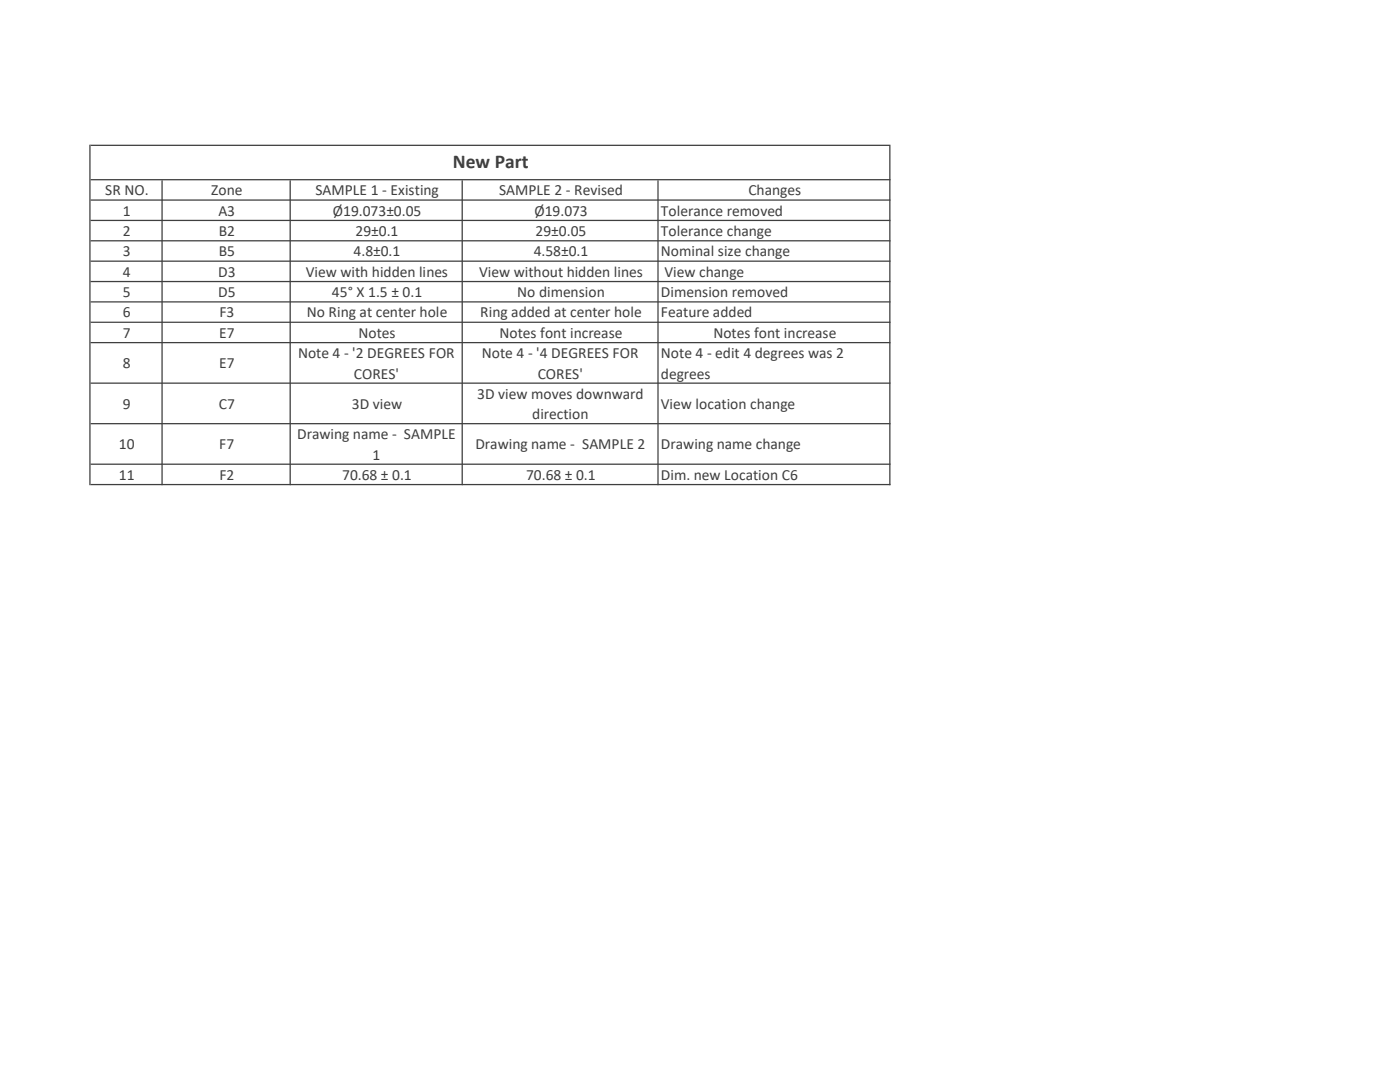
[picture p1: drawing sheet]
<svg xmlns="http://www.w3.org/2000/svg" width="279mm" height="216mm" viewBox="0 0 279 216" stroke-linecap="round" stroke-linejoin="round" font-family="sans-serif">
<defs><g id="words">
<text font-size="3.9" fill="#3f3f3f" x="90.4" y="33.6">New Part</text>
<g font-size="3.1" fill="#3f3f3f">
<text x="21" y="38.9">SR NO.</text>
<text x="42.2" y="38.9">Zone</text>
<text x="62.9" y="38.9">SAMPLE 1 - Existing</text>
<text x="99.6" y="38.9">SAMPLE 2 - Revised</text>
<text x="149.4" y="38.9">Changes</text>
<text x="24.5" y="43">1</text>
<text x="24.5" y="47.1">2</text>
<text x="43.6" y="43">A3</text>
<text x="43.6" y="47.1">B2</text>
<text x="66.4" y="43">Ø19.073±0.05</text>
<text x="71" y="47.1">29±0.1</text>
<text x="106.6" y="43">Ø19.073</text>
<text x="106.9" y="47.1">29±0.05</text>
<text x="131.9" y="43">Tolerance removed</text>
<text x="131.9" y="47.1">Tolerance change</text>
<text x="24.5" y="51.1">3</text>
<text x="43.6" y="51.1">B5</text>
<text x="70.6" y="51.1">4.8±0.1</text>
<text x="106.5" y="51.1">4.58±0.1</text>
<text x="131.9" y="51.1">Nominal size change</text>
<text x="24.5" y="55.2">4</text>
<text x="24.5" y="59.3">5</text>
<text x="43.6" y="55.2">D3</text>
<text x="43.6" y="59.3">D5</text>
<text x="61" y="55.2">View with hidden lines</text>
<text x="66.3" y="59.3">45° X 1.5 ± 0.1</text>
<text x="95.6" y="55.2">View without hidden lines</text>
<text x="103.2" y="59.3">No dimension</text>
<text x="131.9" y="59.3">Dimension removed</text>
<text x="132.6" y="55.2">View change</text>
<text x="24.5" y="63.3">6</text>
<text x="43.8" y="63.3">F3</text>
<text x="61.2" y="63.3">No Ring at center hole</text>
<text x="95.8" y="63.3">Ring added at center hole</text>
<text x="131.9" y="63.3">Feature added</text>
<text x="24.5" y="67.4">7</text>
<text x="43.7" y="67.4">E7</text>
<text x="59.5" y="71.5">Note 4 - '2 DEGREES FOR</text>
<text x="71.5" y="67.4">Notes</text>
<text x="96.2" y="71.5">Note 4 - '4 DEGREES FOR</text>
<text x="99.7" y="67.4">Notes font increase</text>
<text x="131.9" y="71.5">Note 4 - edit 4 degrees was 2</text>
<text x="142.4" y="67.4">Notes font increase</text>
<text x="24.5" y="73.4">8</text>
<text x="43.7" y="73.4">E7</text>
<text x="70.6" y="75.6">CORES'</text>
<text x="107.3" y="75.6">CORES'</text>
<text x="131.9" y="75.6">degrees</text>
<text x="24.5" y="81.5">9</text>
<text x="43.7" y="81.5">C7</text>
<text x="70.2" y="81.5">3D view</text>
<text x="95.2" y="79.6">3D view moves downward</text>
<text x="106.2" y="83.7">direction</text>
<text x="131.9" y="81.5">View location change</text>
<text x="23.7" y="89.6">10</text>
<text x="43.8" y="89.6">F7</text>
<text x="59.3" y="87.7">Drawing name - SAMPLE</text>
<text x="94.9" y="89.7">Drawing name - SAMPLE 2</text>
<text x="131.9" y="89.6">Drawing name change</text>
<text x="23.7" y="95.7">11</text>
<text x="43.8" y="95.7">F2</text>
<text x="68.3" y="95.7">70.68 ± 0.1</text>
<text x="74.3" y="91.7">1</text>
<text x="105" y="95.7">70.68 ± 0.1</text>
<text x="131.9" y="95.7">Dim. new Location C6</text>
</g>
</g></defs>
<g fill="#3f3f3f">
<path d="M17.8 28.9h.3v67.9h-.3zM177.5 29.1h.2v67.7h-.2zM32.2 36h.3v60.8h-.3zM57.8 36h.2v60.8h-.2zM92.1 36h.3v60.8h-.3zM131.2 36h.2v60.8h-.2z" fill-rule="evenodd"/>
<path d="M18.1 28.9h159.6v.2h-159.6zM18.1 35.7h159.6v.3h-159.6zM18.1 39.8h159.6v.2h-159.6zM18.1 43.9h159.6v.2h-159.6zM18.1 47.9h159.6v.3h-159.6zM18.1 52h159.6v.2h-159.6zM18.1 56h159.6v.3h-159.6zM18.1 60.1h159.6v.3h-159.6zM18.1 64.2h159.6v.2h-159.6zM18.1 68.2h159.6v.3h-159.6zM18.1 76.3h159.6v.3h-159.6zM18.1 84.4h159.6v.3h-159.6zM18.1 92.5h159.6v.3h-159.6zM18.1 96.6h159.6v.2h-159.6z" fill-rule="evenodd"/>
</g>
<use href="#words"/>
</svg>
